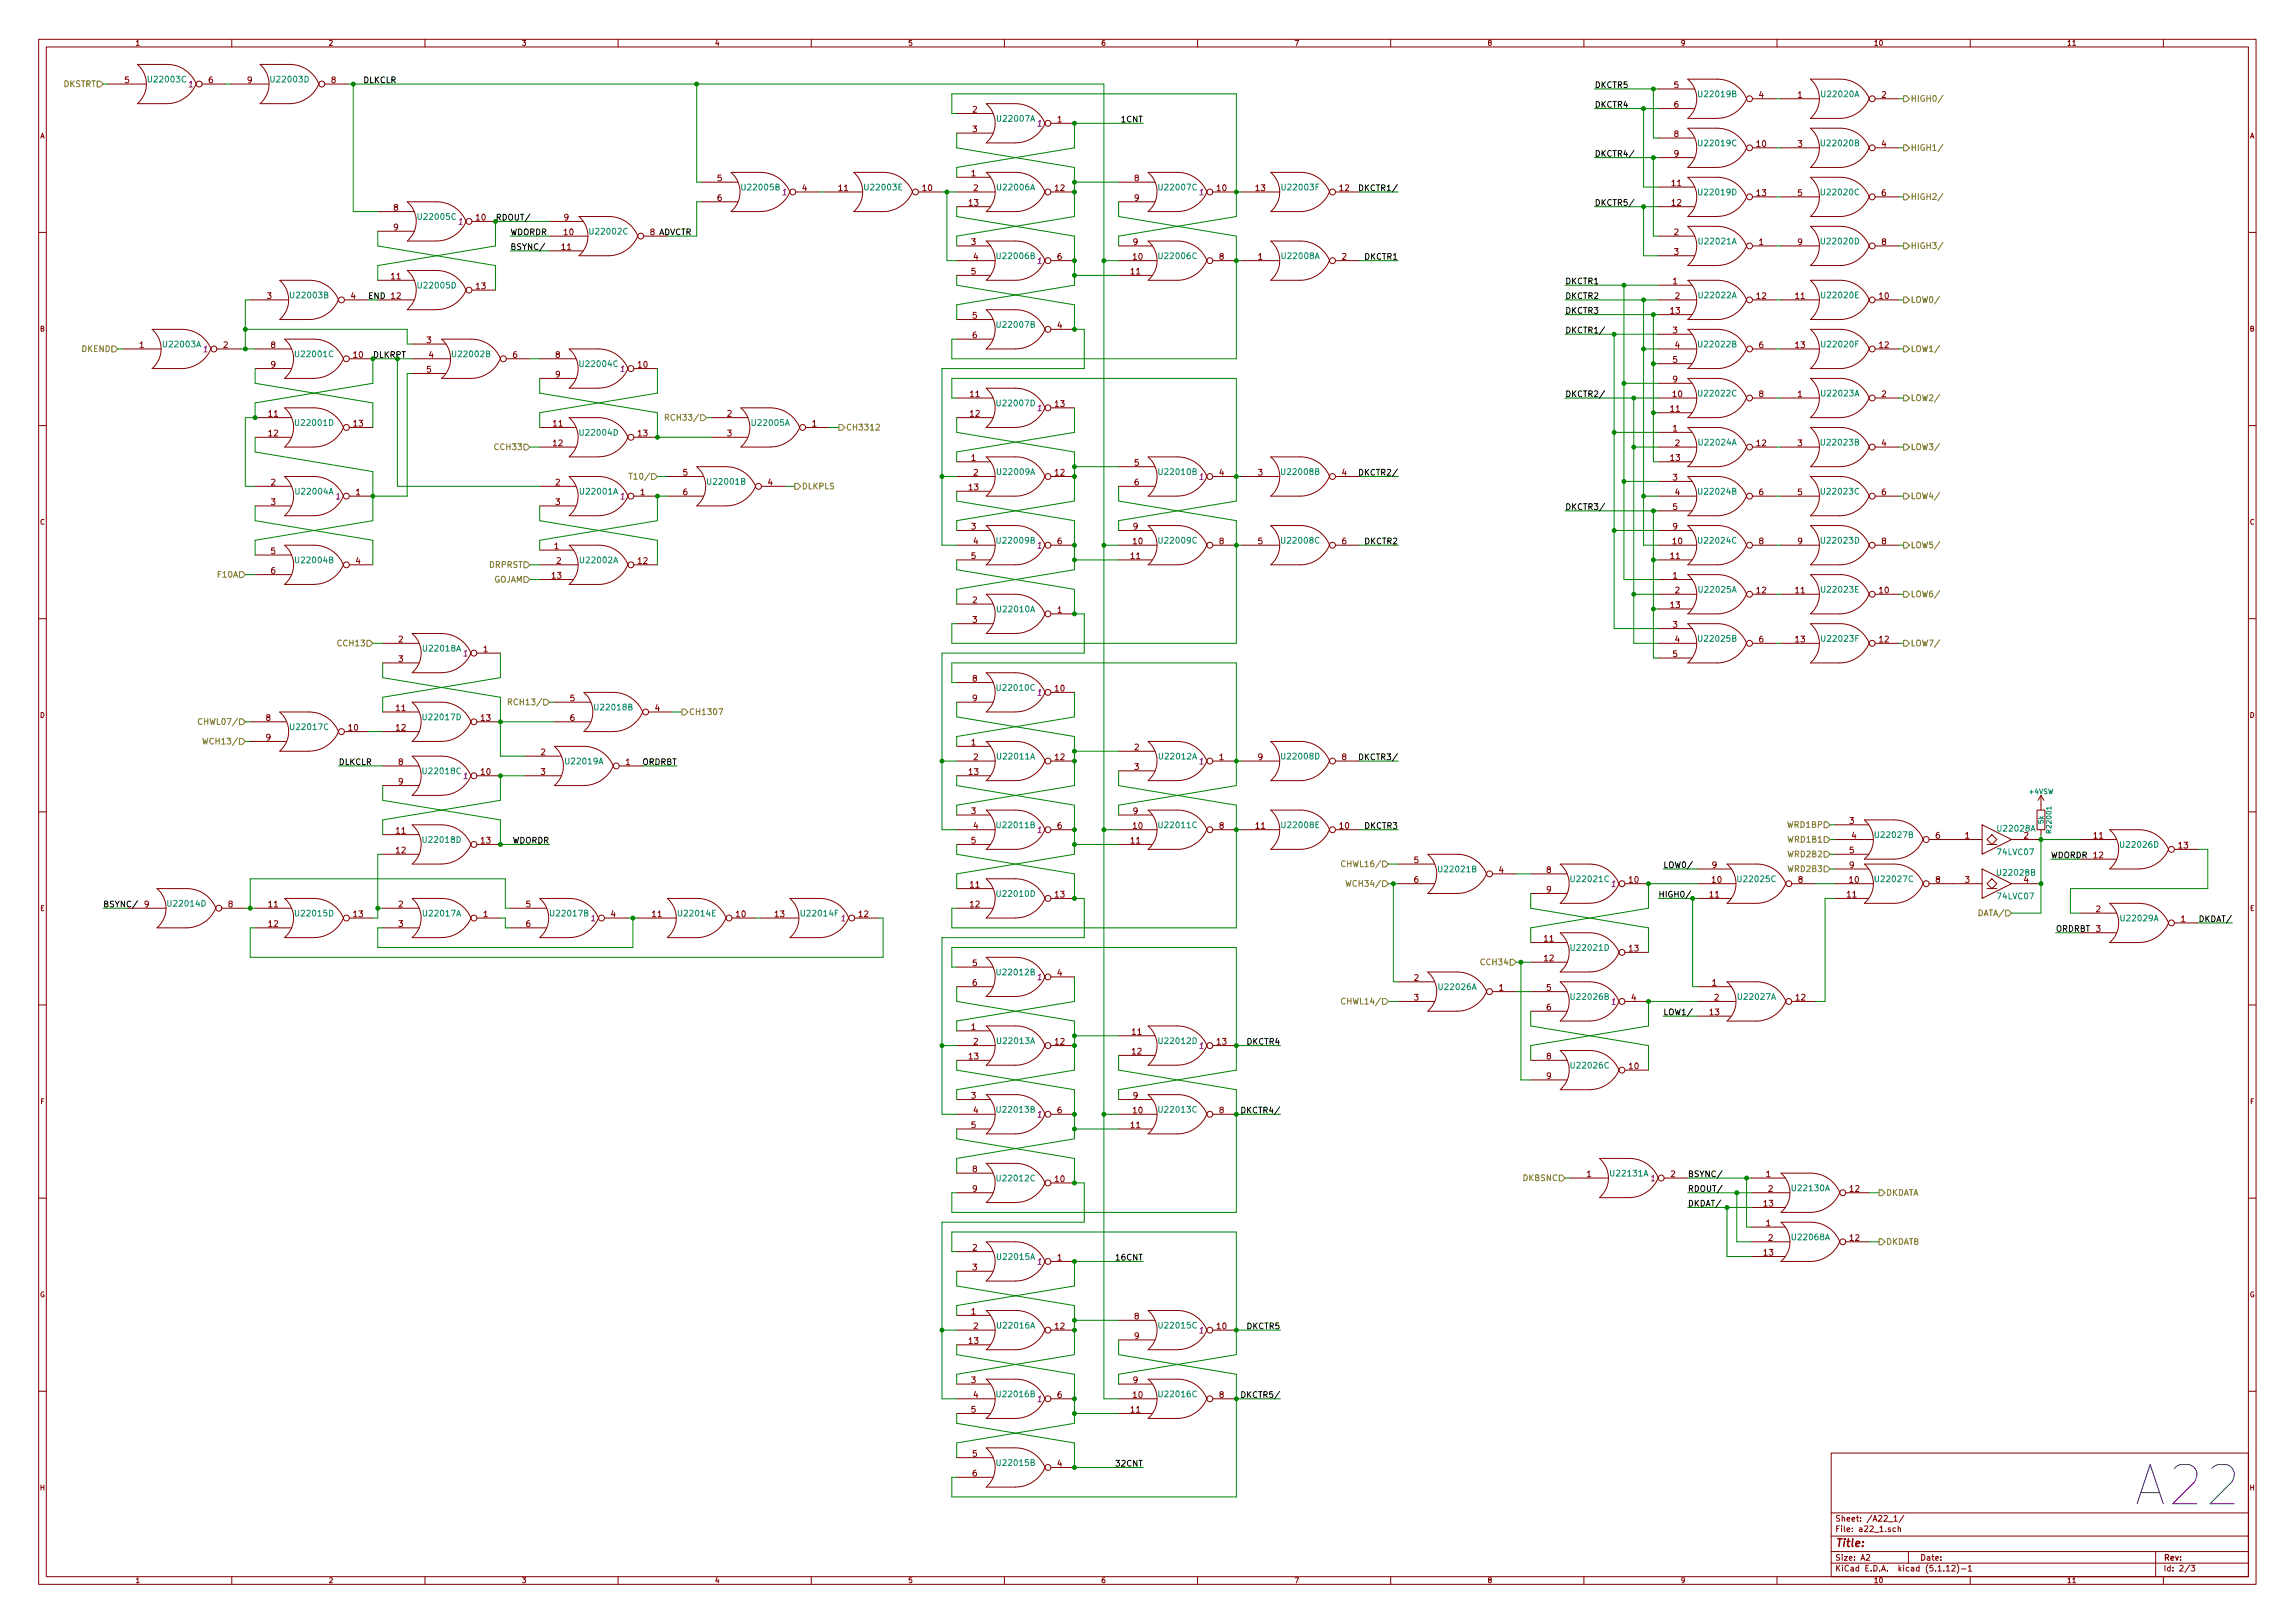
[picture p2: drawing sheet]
<svg xmlns="http://www.w3.org/2000/svg" width="594mm" height="420mm" viewBox="0 0 594 420" stroke-linecap="round" stroke-linejoin="round" font-family="sans-serif">
<defs><g id="words">
<text font-size="14.2" fill="#0000c2" x="554.4" y="389.8">A22</text>
<text font-size="2.8" fill="#840000" x="475" y="400.4">Title:</text>
<g font-size="2.1" fill="#848400">
<text x="16.3" y="22.5">DKSTRT</text>
<text x="494.5" y="26.3">HIGH0/</text>
<text x="494.5" y="39">HIGH1/</text>
<text x="494.5" y="51.7">HIGH2/</text>
<text x="494.5" y="64.4">HIGH3/</text>
<text x="494.5" y="78.4">LOW0/</text>
<text x="21.2" y="91.1">DKEND</text>
<text x="494.5" y="91.1">LOW1/</text>
<text x="494.5" y="103.8">LOW2/</text>
<text x="173.6" y="108.9">RCH33/</text>
<text x="218.9" y="111.4">CH3312</text>
<text x="128.4" y="116.5">CCH33</text>
<text x="494.5" y="116.5">LOW3/</text>
<text x="164.2" y="124.1">T10/</text>
<text x="207.5" y="126.7">DLKPLS</text>
<text x="494.5" y="129.2">LOW4/</text>
<text x="494.5" y="141.9">LOW5/</text>
<text x="56.5" y="149.5">F10A</text>
<text x="126.6" y="147">DRPRST</text>
<text x="127.6" y="150.8">GOJAM</text>
<text x="494.5" y="154.6">LOW6/</text>
<text x="87.8" y="167.3">CCH13</text>
<text x="494.5" y="167.3">LOW7/</text>
<text x="132.9" y="182.5">RCH13/</text>
<text x="178.3" y="185.1">CH1307</text>
<text x="52.4" y="187.6">CHWL07/</text>
<text x="53.7" y="192.7">WCH13/</text>
<text x="462.7" y="214.3">WRD1BP</text>
<text x="463" y="218.1">WRD1B1</text>
<text x="463" y="221.9">WRD2B2</text>
<text x="348.3" y="224.5">CHWL16/</text>
<text x="463" y="225.7">WRD2B3</text>
<text x="349.6" y="229.5">WCH34/</text>
<text x="512.4" y="237.2">DATA/</text>
<text x="383.7" y="249.9">CCH34</text>
<text x="348.3" y="260">CHWL14/</text>
<text x="394.3" y="305.7">DKBSNC</text>
<text x="488.2" y="309.5">DKDATA</text>
<text x="488.2" y="322.2">DKDATB</text>
</g>
<g font-size="2.1" fill="#840000">
<text x="32.3" y="21.5">5</text>
<text x="54" y="21.5">6</text>
<text x="64.1" y="21.5">9</text>
<text x="85.8" y="21.5">8</text>
<text x="433.4" y="22.8">5</text>
<text x="251.8" y="29.1">2</text>
<text x="433.4" y="27.9">6</text>
<text x="455.3" y="25.3">4</text>
<text x="465.4" y="25.3">1</text>
<text x="487.1" y="25.3">2</text>
<text x="251.8" y="34.2">3</text>
<text x="273.7" y="31.7">1</text>
<text x="433.4" y="35.5">8</text>
<text x="433.4" y="40.6">9</text>
<text x="454.8" y="38">10</text>
<text x="465.4" y="38">3</text>
<text x="487.1" y="38">4</text>
<text x="185.7" y="46.9">5</text>
<text x="251.4" y="45.6">1</text>
<text x="293.7" y="46.9">8</text>
<text x="185.7" y="52">6</text>
<text x="207.7" y="49.4">4</text>
<text x="217.1" y="49.4">11</text>
<text x="238.9" y="49.4">10</text>
<text x="250.9" y="53.3">13</text>
<text x="252" y="49.4">2</text>
<text x="273.2" y="49.4">12</text>
<text x="293.7" y="52">9</text>
<text x="315.1" y="49.4">10</text>
<text x="325.1" y="49.4">13</text>
<text x="346.8" y="49.4">12</text>
<text x="432.8" y="48.2">11</text>
<text x="432.8" y="53.3">12</text>
<text x="454.8" y="50.7">13</text>
<text x="465.4" y="50.7">5</text>
<text x="487.1" y="50.7">6</text>
<text x="101.9" y="54.5">8</text>
<text x="101.9" y="59.6">9</text>
<text x="123.3" y="57.1">10</text>
<text x="146" y="57.1">9</text>
<text x="145.4" y="64.7">11</text>
<text x="146" y="60.9">10</text>
<text x="251.4" y="63.4">3</text>
<text x="293.3" y="63.4">9</text>
<text x="433.4" y="60.9">2</text>
<text x="433.4" y="66">3</text>
<text x="455.3" y="63.4">1</text>
<text x="465.4" y="63.4">9</text>
<text x="487.1" y="63.4">8</text>
<text x="251.4" y="71">5</text>
<text x="252" y="67.2">4</text>
<text x="273.7" y="67.2">6</text>
<text x="292.8" y="71">11</text>
<text x="293.3" y="67.2">10</text>
<text x="315.6" y="67.2">8</text>
<text x="325.7" y="67.2">1</text>
<text x="347.4" y="67.2">2</text>
<text x="69.1" y="77.4">3</text>
<text x="90.9" y="77.4">4</text>
<text x="101.3" y="72.3">11</text>
<text x="101.3" y="77.4">12</text>
<text x="123.3" y="74.8">13</text>
<text x="433" y="73.6">1</text>
<text x="433.6" y="77.4">2</text>
<text x="454.8" y="77.4">12</text>
<text x="464.8" y="77.4">11</text>
<text x="486.5" y="77.4">10</text>
<text x="251.8" y="82.5">5</text>
<text x="432.5" y="81.2">13</text>
<text x="110.5" y="88.8">3</text>
<text x="251.8" y="87.5">6</text>
<text x="273.7" y="85">4</text>
<text x="433" y="86.3">3</text>
<text x="36.1" y="90.1">1</text>
<text x="57.8" y="90.1">2</text>
<text x="70.2" y="90.1">8</text>
<text x="70.2" y="95.2">9</text>
<text x="91.5" y="92.6">10</text>
<text x="111" y="92.6">4</text>
<text x="132.8" y="92.6">6</text>
<text x="143.8" y="92.6">8</text>
<text x="165.2" y="95.2">10</text>
<text x="433" y="93.9">5</text>
<text x="433.6" y="90.1">4</text>
<text x="455.3" y="90.1">6</text>
<text x="464.8" y="90.1">13</text>
<text x="486.5" y="90.1">12</text>
<text x="110.5" y="96.4">5</text>
<text x="143.8" y="97.7">9</text>
<text x="433" y="99">9</text>
<text x="69.6" y="107.9">11</text>
<text x="188.3" y="107.9">2</text>
<text x="251.2" y="102.8">11</text>
<text x="251.2" y="107.9">12</text>
<text x="273.2" y="105.3">13</text>
<text x="432.5" y="106.6">11</text>
<text x="433" y="102.8">10</text>
<text x="455.3" y="102.8">8</text>
<text x="465.4" y="102.8">1</text>
<text x="487.1" y="102.8">2</text>
<text x="69.6" y="112.9">12</text>
<text x="91.5" y="110.4">13</text>
<text x="143.2" y="110.4">11</text>
<text x="165.2" y="112.9">13</text>
<text x="188.3" y="112.9">3</text>
<text x="210.2" y="110.4">1</text>
<text x="433" y="111.7">1</text>
<text x="143.2" y="115.5">12</text>
<text x="251.4" y="119.3">1</text>
<text x="432.5" y="119.3">13</text>
<text x="433.6" y="115.5">2</text>
<text x="454.8" y="115.5">12</text>
<text x="465.4" y="115.5">3</text>
<text x="487.1" y="115.5">4</text>
<text x="70.2" y="125.6">2</text>
<text x="143.8" y="125.6">2</text>
<text x="176.8" y="123.1">5</text>
<text x="198.8" y="125.6">4</text>
<text x="252" y="123.1">2</text>
<text x="273.2" y="123.1">12</text>
<text x="293.7" y="120.6">5</text>
<text x="293.7" y="125.6">6</text>
<text x="315.6" y="123.1">4</text>
<text x="325.7" y="123.1">3</text>
<text x="347.4" y="123.1">4</text>
<text x="433" y="124.4">3</text>
<text x="70.2" y="130.7">3</text>
<text x="92.1" y="128.2">1</text>
<text x="143.8" y="130.7">3</text>
<text x="165.8" y="128.2">1</text>
<text x="176.8" y="128.2">6</text>
<text x="250.9" y="126.9">13</text>
<text x="433" y="132">5</text>
<text x="433.6" y="128.2">4</text>
<text x="455.3" y="128.2">6</text>
<text x="465.4" y="128.2">5</text>
<text x="487.1" y="128.2">6</text>
<text x="251.4" y="137.1">3</text>
<text x="293.3" y="137.1">9</text>
<text x="433" y="137.1">9</text>
<text x="70.2" y="143.4">5</text>
<text x="143.5" y="142.2">1</text>
<text x="252" y="140.9">4</text>
<text x="273.7" y="140.9">6</text>
<text x="293.3" y="140.9">10</text>
<text x="315.6" y="140.9">8</text>
<text x="325.7" y="140.9">5</text>
<text x="347.4" y="140.9">6</text>
<text x="433" y="140.9">10</text>
<text x="455.3" y="140.9">8</text>
<text x="465.4" y="140.9">9</text>
<text x="487.1" y="140.9">8</text>
<text x="70.2" y="148.5">6</text>
<text x="92.1" y="146">4</text>
<text x="142.9" y="149.8">13</text>
<text x="144.1" y="146">2</text>
<text x="165.2" y="146">12</text>
<text x="251.4" y="144.7">5</text>
<text x="292.8" y="144.7">11</text>
<text x="432.5" y="144.7">11</text>
<text x="433" y="149.8">1</text>
<text x="433.6" y="153.6">2</text>
<text x="454.8" y="153.6">12</text>
<text x="464.8" y="153.6">11</text>
<text x="486.5" y="153.6">10</text>
<text x="251.8" y="156.1">2</text>
<text x="251.8" y="161.2">3</text>
<text x="273.7" y="158.7">1</text>
<text x="432.5" y="157.4">13</text>
<text x="103.2" y="166.3">2</text>
<text x="433" y="162.5">3</text>
<text x="433.6" y="166.3">4</text>
<text x="455.3" y="166.3">6</text>
<text x="464.8" y="166.3">13</text>
<text x="486.5" y="166.3">12</text>
<text x="103.2" y="171.4">3</text>
<text x="125.1" y="168.8">1</text>
<text x="433" y="170.1">5</text>
<text x="251.8" y="176.4">8</text>
<text x="273.2" y="179">10</text>
<text x="102.6" y="184.1">11</text>
<text x="147.6" y="181.5">5</text>
<text x="169.6" y="184.1">4</text>
<text x="251.8" y="181.5">9</text>
<text x="68.9" y="186.6">8</text>
<text x="68.9" y="191.7">9</text>
<text x="90.3" y="189.1">10</text>
<text x="102.6" y="189.1">12</text>
<text x="124.6" y="186.6">13</text>
<text x="147.6" y="186.6">6</text>
<text x="140" y="195.5">2</text>
<text x="251.4" y="193">1</text>
<text x="252" y="196.8">2</text>
<text x="273.2" y="196.8">12</text>
<text x="293.7" y="194.2">2</text>
<text x="315.6" y="196.8">1</text>
<text x="325.7" y="196.8">9</text>
<text x="347.4" y="196.8">8</text>
<text x="103.2" y="198">8</text>
<text x="103.2" y="203.1">9</text>
<text x="124.6" y="200.6">10</text>
<text x="140" y="200.6">3</text>
<text x="162" y="198">1</text>
<text x="250.9" y="200.6">13</text>
<text x="293.7" y="199.3">3</text>
<text x="102.6" y="215.8">11</text>
<text x="251.4" y="210.7">3</text>
<text x="252" y="214.5">4</text>
<text x="273.7" y="214.5">6</text>
<text x="293.3" y="210.7">9</text>
<text x="293.3" y="214.5">10</text>
<text x="315.6" y="214.5">8</text>
<text x="325.1" y="214.5">11</text>
<text x="346.8" y="214.5">10</text>
<text x="478.8" y="213.3">3</text>
<text x="102.6" y="220.9">12</text>
<text x="124.6" y="218.4">13</text>
<text x="251.4" y="218.4">5</text>
<text x="292.8" y="218.4">11</text>
<text x="478.8" y="220.9">5</text>
<text x="479.3" y="217.1">4</text>
<text x="501.1" y="217.1">6</text>
<text x="508.7" y="217.1">1</text>
<text x="523.9" y="217.1">2</text>
<text x="542" y="217.1">11</text>
<text x="564" y="219.6">13</text>
<text x="366.1" y="223.4">5</text>
<text x="388" y="226">4</text>
<text x="400.4" y="226">8</text>
<text x="443.2" y="224.7">9</text>
<text x="478.8" y="224.7">9</text>
<text x="251.2" y="229.8">11</text>
<text x="273.2" y="232.3">13</text>
<text x="366.1" y="228.5">6</text>
<text x="400.4" y="231.1">9</text>
<text x="421.7" y="228.5">10</text>
<text x="442.6" y="232.3">11</text>
<text x="443.2" y="228.5">10</text>
<text x="465.5" y="228.5">8</text>
<text x="478.2" y="232.3">11</text>
<text x="478.8" y="228.5">10</text>
<text x="501.1" y="228.5">8</text>
<text x="508.7" y="228.5">3</text>
<text x="523.9" y="228.5">4</text>
<text x="37.4" y="234.9">9</text>
<text x="59.1" y="234.9">8</text>
<text x="69.6" y="234.9">11</text>
<text x="69.6" y="239.9">12</text>
<text x="91.5" y="237.4">13</text>
<text x="103.2" y="234.9">2</text>
<text x="103.2" y="239.9">3</text>
<text x="125.1" y="237.4">1</text>
<text x="136.2" y="234.9">5</text>
<text x="136.2" y="239.9">6</text>
<text x="158.2" y="237.4">4</text>
<text x="168.9" y="237.4">11</text>
<text x="190.6" y="237.4">10</text>
<text x="200.6" y="237.4">13</text>
<text x="222.4" y="237.4">12</text>
<text x="251.2" y="234.9">12</text>
<text x="542.6" y="236.1">2</text>
<text x="564.6" y="238.7">1</text>
<text x="399.8" y="243.8">11</text>
<text x="542.6" y="241.2">3</text>
<text x="251.8" y="250.1">5</text>
<text x="399.8" y="248.8">12</text>
<text x="421.7" y="246.3">13</text>
<text x="251.8" y="255.2">6</text>
<text x="273.7" y="252.6">4</text>
<text x="366.1" y="253.9">2</text>
<text x="388" y="256.5">1</text>
<text x="400.4" y="256.5">5</text>
<text x="443.2" y="255.2">1</text>
<text x="366.1" y="259">3</text>
<text x="400.4" y="261.5">6</text>
<text x="422.3" y="259">4</text>
<text x="442.6" y="262.8">13</text>
<text x="443.8" y="259">2</text>
<text x="464.9" y="259">12</text>
<text x="251.4" y="266.6">1</text>
<text x="293.1" y="267.9">11</text>
<text x="250.9" y="274.2">13</text>
<text x="252" y="270.4">2</text>
<text x="273.2" y="270.4">12</text>
<text x="293.1" y="273">12</text>
<text x="315.1" y="270.4">13</text>
<text x="400.4" y="274.2">8</text>
<text x="400.4" y="279.3">9</text>
<text x="421.7" y="276.8">10</text>
<text x="251.4" y="284.4">3</text>
<text x="293.3" y="284.4">9</text>
<text x="251.4" y="292">5</text>
<text x="252" y="288.2">4</text>
<text x="273.7" y="288.2">6</text>
<text x="292.8" y="292">11</text>
<text x="293.3" y="288.2">10</text>
<text x="315.6" y="288.2">8</text>
<text x="251.8" y="303.4">8</text>
<text x="273.2" y="306">10</text>
<text x="410.8" y="304.7">1</text>
<text x="432.5" y="304.7">2</text>
<text x="457.2" y="304.7">1</text>
<text x="251.8" y="308.5">9</text>
<text x="457.8" y="308.5">2</text>
<text x="478.9" y="308.5">12</text>
<text x="456.6" y="312.3">13</text>
<text x="457.2" y="317.4">1</text>
<text x="251.8" y="323.8">2</text>
<text x="457.8" y="321.2">2</text>
<text x="478.9" y="321.2">12</text>
<text x="251.8" y="328.8">3</text>
<text x="273.7" y="326.3">1</text>
<text x="456.6" y="325">13</text>
<text x="251.4" y="340.3">1</text>
<text x="293.7" y="341.5">8</text>
<text x="250.9" y="347.9">13</text>
<text x="252" y="344.1">2</text>
<text x="273.2" y="344.1">12</text>
<text x="293.7" y="346.6">9</text>
<text x="315.1" y="344.1">10</text>
<text x="251.4" y="358.1">3</text>
<text x="293.3" y="358.1">9</text>
<text x="251.4" y="365.7">5</text>
<text x="252" y="361.9">4</text>
<text x="273.7" y="361.9">6</text>
<text x="292.8" y="365.7">11</text>
<text x="293.3" y="361.9">10</text>
<text x="315.6" y="361.9">8</text>
<text x="251.8" y="377.1">5</text>
<text x="251.8" y="382.2">6</text>
<text x="273.7" y="379.6">4</text>
<text x="475" y="393.9">Sheet: /A22_1/</text>
<text x="475" y="396.6">File: a22_1.sch</text>
<text x="475" y="406.8">KiCad E.D.A. kicad (5.1.12)-1</text>
<text x="475" y="404">Size: A2</text>
<text x="497" y="404">Date:</text>
<text x="560" y="404">Rev:</text>
<text x="560" y="406.8">Id: 2/3</text>
</g>
<g font-size="2.1" fill="#008484">
<text x="38.7" y="21.3">U22003C</text>
<text x="70.5" y="21.3">U22003D</text>
<text x="440" y="25.1">U22019B</text>
<text x="471.8" y="25.1">U22020A</text>
<text x="258.4" y="31.5">U22007A</text>
<text x="440" y="37.8">U22019C</text>
<text x="471.8" y="37.8">U22020B</text>
<text x="192.4" y="49.3">U22005B</text>
<text x="224.2" y="49.3">U22003E</text>
<text x="258.4" y="49.3">U22006A</text>
<text x="300.3" y="49.3">U22007C</text>
<text x="332.2" y="49.3">U22003F</text>
<text x="440" y="50.5">U22019D</text>
<text x="471.8" y="50.5">U22020C</text>
<text x="108.6" y="56.9">U22005C</text>
<text x="153" y="60.7">U22002C</text>
<text x="440" y="63.2">U22021A</text>
<text x="471.8" y="63.2">U22020D</text>
<text x="258.4" y="67">U22006B</text>
<text x="300.3" y="67">U22006C</text>
<text x="332.1" y="67">U22008A</text>
<text x="75.5" y="77.2">U22003B</text>
<text x="108.6" y="74.7">U22005D</text>
<text x="440" y="77.2">U22022A</text>
<text x="471.8" y="77.2">U22020E</text>
<text x="42.5" y="89.9">U22003A</text>
<text x="258.4" y="84.8">U22007B</text>
<text x="440" y="89.9">U22022B</text>
<text x="471.9" y="89.9">U22020F</text>
<text x="76.8" y="92.4">U22001C</text>
<text x="117.4" y="92.4">U22002B</text>
<text x="150.5" y="95">U22004C</text>
<text x="258.4" y="105.1">U22007D</text>
<text x="440" y="102.6">U22022C</text>
<text x="471.8" y="102.6">U22023A</text>
<text x="76.8" y="110.2">U22001D</text>
<text x="150.5" y="112.8">U22004D</text>
<text x="194.9" y="110.2">U22005A</text>
<text x="440" y="115.3">U22024A</text>
<text x="471.8" y="115.3">U22023B</text>
<text x="183.5" y="125.5">U22001B</text>
<text x="258.4" y="122.9">U22009A</text>
<text x="300.3" y="122.9">U22010B</text>
<text x="332.1" y="122.9">U22008B</text>
<text x="76.8" y="128">U22004A</text>
<text x="150.5" y="128">U22001A</text>
<text x="440" y="128">U22024B</text>
<text x="471.8" y="128">U22023C</text>
<text x="258.4" y="140.7">U22009B</text>
<text x="300.3" y="140.7">U22009C</text>
<text x="332.1" y="140.7">U22008C</text>
<text x="440" y="140.7">U22024C</text>
<text x="471.8" y="140.7">U22023D</text>
<text x="76.8" y="145.8">U22004B</text>
<text x="150.5" y="145.8">U22002A</text>
<text x="440" y="153.4">U22025A</text>
<text x="471.8" y="153.4">U22023E</text>
<text x="258.4" y="158.5">U22010A</text>
<text x="440" y="166.1">U22025B</text>
<text x="471.9" y="166.1">U22023F</text>
<text x="109.8" y="168.6">U22018A</text>
<text x="258.4" y="178.8">U22010C</text>
<text x="154.3" y="183.9">U22018B</text>
<text x="75.5" y="189">U22017C</text>
<text x="109.8" y="186.4">U22017D</text>
<text x="146.7" y="197.9">U22019A</text>
<text x="258.4" y="196.6">U22011A</text>
<text x="300.3" y="196.6">U22012A</text>
<text x="332.1" y="196.6">U22008D</text>
<text x="109.8" y="200.4">U22018C</text>
<text x="258.4" y="214.4">U22011B</text>
<text x="300.3" y="214.4">U22011C</text>
<text x="332.1" y="214.4">U22008E</text>
<text x="517.4" y="215.3">U22028A</text>
<text x="109.8" y="218.2">U22018D</text>
<text x="485.7" y="216.9">U22027B</text>
<text x="517.2" y="221.4">74LVC07</text>
<text x="549.2" y="219.4">U22026D</text>
<text x="372.7" y="225.8">U22021B</text>
<text x="517.4" y="226.7">U22028B</text>
<text x="258.4" y="232.1">U22010D</text>
<text x="407" y="228.3">U22021C</text>
<text x="450.2" y="228.3">U22025C</text>
<text x="485.7" y="228.3">U22027C</text>
<text x="517.2" y="232.8">74LVC07</text>
<text x="43.8" y="234.7">U22014D</text>
<text x="76.8" y="237.2">U22015D</text>
<text x="109.8" y="237.2">U22017A</text>
<text x="142.8" y="237.2">U22017B</text>
<text x="175.9" y="237.2">U22014E</text>
<text x="207.7" y="237.2">U22014F</text>
<text x="549.2" y="238.5">U22029A</text>
<text x="407" y="246.1">U22021D</text>
<text x="258.4" y="252.5">U22012B</text>
<text x="372.7" y="256.3">U22026A</text>
<text x="407" y="258.8">U22026B</text>
<text x="450.2" y="258.8">U22027A</text>
<text x="258.4" y="270.2">U22013A</text>
<text x="300.3" y="270.2">U22012D</text>
<text x="407" y="276.6">U22026C</text>
<text x="258.4" y="288">U22013B</text>
<text x="300.3" y="288">U22013C</text>
<text x="258.4" y="305.8">U22012C</text>
<text x="417.2" y="304.5">U22131A</text>
<text x="464.2" y="308.3">U22130A</text>
<text x="464.2" y="321">U22068A</text>
<text x="258.4" y="326.1">U22015A</text>
<text x="258.4" y="343.9">U22016A</text>
<text x="300.3" y="343.9">U22015C</text>
<text x="258.4" y="361.7">U22016B</text>
<text x="300.3" y="361.7">U22016C</text>
<text x="258.4" y="379.5">U22015B</text>
</g>
<g font-size="2.1" fill="#840084">
<text x="48.9" y="22.6">1</text>
<text x="268.7" y="32.8">1</text>
<text x="202.6" y="50.5">1</text>
<text x="310.6" y="50.5">1</text>
<text x="118.8" y="58.2">1</text>
<text x="268.7" y="68.3">1</text>
<text x="52.8" y="91.2">1</text>
<text x="160.7" y="96.3">1</text>
<text x="268.7" y="106.4">1</text>
<text x="310.6" y="124.2">1</text>
<text x="87" y="129.3">1</text>
<text x="160.7" y="129.3">1</text>
<text x="268.7" y="142">1</text>
<text x="120.1" y="169.9">1</text>
<text x="268.7" y="180.1">1</text>
<text x="310.6" y="197.9">1</text>
<text x="120.1" y="201.7">1</text>
<text x="268.7" y="215.6">1</text>
<text x="417.2" y="229.6">1</text>
<text x="153.1" y="238.5">1</text>
<text x="217.9" y="238.5">1</text>
<text x="268.7" y="253.7">1</text>
<text x="417.2" y="260.1">1</text>
<text x="310.6" y="271.5">1</text>
<text x="268.7" y="289.3">1</text>
<text x="427.4" y="305.8">1</text>
<text x="268.7" y="327.4">1</text>
<text x="310.6" y="345.2">1</text>
<text x="268.7" y="363">1</text>
</g>
<g font-size="2.1">
<text x="94" y="21.5">DLKCLR</text>
<text x="412.7" y="22.8">DKCTR5</text>
<text x="412.7" y="27.9">DKCTR4</text>
<text x="290.4" y="31.7">1CNT</text>
<text x="412.7" y="40.6">DKCTR4/</text>
<text x="352.8" y="49.4">DKCTR1/</text>
<text x="412.7" y="53.3">DKCTR5/</text>
<text x="132.1" y="64.7">BSYNC/</text>
<text x="132.1" y="60.9">WDORDR</text>
<text x="168.3" y="60.9">8 ADVCTR</text>
<text x="353.3" y="67.2">DKCTR1</text>
<text x="95.2" y="77.4">END</text>
<text x="405.1" y="77.4">DKCTR2</text>
<text x="405.1" y="73.6">DKCTR1</text>
<text x="405.1" y="81.2">DKCTR3</text>
<text x="405.1" y="86.3">DKCTR1/</text>
<text x="96.5" y="92.6">DLKRPT</text>
<text x="405.1" y="102.8">DKCTR2/</text>
<text x="352.8" y="123.1">DKCTR2/</text>
<text x="405.1" y="132">DKCTR3/</text>
<text x="353.3" y="140.9">DKCTR2</text>
<text x="352.8" y="196.8">DKCTR3/</text>
<text x="87.6" y="198">DLKCLR</text>
<text x="166.2" y="198">ORDRBT</text>
<text x="353.3" y="214.5">DKCTR3</text>
<text x="132.5" y="218.4">WDORDR</text>
<text x="430.5" y="224.7">LOW0/</text>
<text x="530.9" y="222.2">WDORDR 12</text>
<text x="429.3" y="232.3">HIGH0/</text>
<text x="26.7" y="234.9">BSYNC/</text>
<text x="569.8" y="238.7">DKDAT/</text>
<text x="532.1" y="241.2">ORDRBT</text>
<text x="430.5" y="262.8">LOW1/</text>
<text x="322.9" y="270.4">DKCTR4</text>
<text x="322.3" y="288.2">DKCTR4/</text>
<text x="436.9" y="304.7">BSYNC/</text>
<text x="436.9" y="308.5">RDOUT/</text>
<text x="436.9" y="312.3">DKDAT/</text>
<text x="289.2" y="326.3">16CNT</text>
<text x="322.9" y="344.1">DKCTR5</text>
<text x="322.3" y="361.9">DKCTR5/</text>
<text x="289.2" y="379.6">32CNT</text>
</g>
<text font-size="2.1" fill="#008400" x="128.3" y="57.1">RDOUT/</text>
<g font-size="1.8" fill="#840000">
<text x="35" y="11.8">1</text>
<text x="85" y="11.8">2</text>
<text x="135" y="11.8">3</text>
<text x="185" y="11.8">4</text>
<text x="235" y="11.8">5</text>
<text x="285" y="11.8">6</text>
<text x="335" y="11.8">7</text>
<text x="385" y="11.8">8</text>
<text x="435" y="11.8">9</text>
<text x="485" y="11.8">10</text>
<text x="535" y="11.8">11</text>
<text x="10.4" y="35.8">A</text>
<text x="582.4" y="35.8">A</text>
<text x="10.4" y="85.8">B</text>
<text x="582.4" y="85.8">B</text>
<text x="10.4" y="135.8">C</text>
<text x="582.4" y="135.8">C</text>
<text x="10.4" y="185.8">D</text>
<text x="582.4" y="185.8">D</text>
<text x="10.4" y="235.8">E</text>
<text x="582.4" y="235.8">E</text>
<text x="10.5" y="285.8">F</text>
<text x="582.5" y="285.8">F</text>
<text x="10.3" y="335.8">G</text>
<text x="582.3" y="335.8">G</text>
<text x="10.4" y="385.8">H</text>
<text x="582.4" y="385.8">H</text>
<text x="35" y="409.8">1</text>
<text x="85" y="409.8">2</text>
<text x="135" y="409.8">3</text>
<text x="185" y="409.8">4</text>
<text x="235" y="409.8">5</text>
<text x="285" y="409.8">6</text>
<text x="335" y="409.8">7</text>
<text x="385" y="409.8">8</text>
<text x="435" y="409.8">9</text>
<text x="485" y="409.8">10</text>
<text x="535" y="409.8">11</text>
</g>
<g font-size="1.8" fill="#008484">
<text x="525.3" y="205.6">+4VSW</text>
<text x="529" y="213.2" transform="rotate(-90 529 213.2)">5k</text>
<text x="531" y="215.4" transform="rotate(-90 531 215.4)">R22001</text>
</g>
</g></defs>
<g fill="none" stroke="#840000" stroke-width=".26">
<path d="M10 10.2h574v400h-574zM12 12.2h570v396h-570zM35.6 16.7h7.6M35.6 16.7a6.7 6.7 0 0 1 0 10.1M43.2 16.7a8 8 0 0 1 7.6 5 8.3 8.3 0 0 1-7.6 5.1h-7.6M60 10.2v2M67.3 16.7h7.7a8 8 0 0 1 7.5 5.1M67.3 16.7a6.7 6.7 0 0 1 0 10.1M110 10.2v2M160 10.2v2M210 10.2v2M260 10.2v2"/>
<path d="M310 10.2v2M360 10.2v2M410 10.2v2M460 10.2v2M510 10.2v2M536.5 11.8h.8M560 10.2v2M27.9 21.8h9.9M52.3 21.8h6.1M59.7 21.8h9.9M82.5 21.7a8.3 8.3 0 0 1-7.6 5.1h-7.6M84.1 21.8h6.1"/>
<path d="M247.6 29.4h9.4M247.6 34.5h9.4M255.3 37h7.6M255.3 37a6.7 6.7 0 0 0 0-10.1l7.6-.1a8.3 8.3 0 0 1 7.6 5.1 8.4 8.4 0 0 1-7.6 5.1M272 31.9h6.1M429.3 23h9.4M429.3 28.1h9.4M429.3 35.7h9.4M436.9 30.6h7.6M436.9 30.6a6.7 6.7 0 0 0 0-10.1h7.6a8.3 8.3 0 0 1 7.6 5.1 8.4 8.4 0 0 1-7.6 5M453.6 25.6h6.1M453.6 38.3h6.1"/>
<path d="M461 25.6h9.9M461 38.3h9.9M476.2 20.5h-7.5a6.7 6.7 0 0 1 0 10.1M476.2 33.2h-7.5a6.7 6.7 0 0 1 0 10.1M476.3 20.5a8 8 0 0 1 7.5 5 8.3 8.3 0 0 1-7.6 5.1h-7.6M476.3 33.2a8 8 0 0 1 7.5 5 8.3 8.3 0 0 1-7.6 5.1h-7.6M485.4 25.6h6.1M485.4 38.3h6.1M97.8 54.8h9.4M97.8 59.9h9.4M105.4 52.2h7.6a8.3 8.3 0 0 1 7.6 5.1 8.4 8.4 0 0 1-7.6 5.1h-7.6a6.7 6.7 0 0 0 0-10.1M122.2 57.3h6.1"/>
<path d="M142.2 57.3h8.8M157.5 56l-7.6 .1a6.7 6.7 0 0 1 0 10.1h7.6a8.3 8.3 0 0 0 7.6-5.1M157.5 56a8 8 0 0 1 7.6 5.1M181.6 52.2h9.4M181.6 47.2h9.4M189.2 44.6h7.6a8.3 8.3 0 0 1 7.7 5.1 8.4 8.4 0 0 1-7.7 5.1h-7.5a6.7 6.7 0 0 0 0-10.2M206 49.7h6.1M213.4 49.7h9.9M221 44.6h7.6M228.6 44.6a8 8 0 0 1 7.6 5.1 8.3 8.3 0 0 1-7.6 5.1h-7.6a6.7 6.7 0 0 0 0-10.2M237.7 49.7h6.1M247.6 49.7h10"/>
<path d="M247.6 45.9h8.8M247.6 53.5h8.8M255.3 44.6h7.6M262.9 44.6a8 8 0 0 1 7.6 5.1 8.3 8.3 0 0 1-7.6 5.1h-7.6a6.7 6.7 0 0 0 0-10.2M272 49.7h6.1M289.6 52.2h9.4M289.6 47.2h9.4M297.2 44.6h7.6a8.3 8.3 0 0 1 7.6 5.1 8.4 8.4 0 0 1-7.6 5.1h-7.6M297.2 44.6a6.7 6.7 0 0 1 0 10.2M313.9 49.7h6.1M321.3 49.7h9.9M328.9 44.6h7.7a8 8 0 0 1 7.5 5.1 8.3 8.3 0 0 1-7.6 5.1h-7.5a6.7 6.7 0 0 0 0-10.2"/>
<path d="M345.7 49.7h6.1M429.3 53.5h9.4M429.3 48.4h9.4M429.3 40.8h9.4M436.9 58.6h7.6a8.3 8.3 0 0 1 7.6 5.1 8.4 8.4 0 0 1-7.6 5h-7.6a6.7 6.7 0 0 0 0-10.1M436.9 43.3h7.6M436.9 45.9h7.6a8.3 8.3 0 0 1 7.6 5.1 8.4 8.4 0 0 1-7.6 5h-7.6a6.7 6.7 0 0 0 0-10.1zM436.9 43.3a6.7 6.7 0 0 0 0-10.1h7.6a8.3 8.3 0 0 1 7.6 5.1 8.4 8.4 0 0 1-7.6 5M453.6 51h6.1M461 51h9.9M468.6 58.6h7.6M468.7 58.6a6.7 6.7 0 0 1 0 10.1h7.5a8.3 8.3 0 0 0 7.6-5.1"/>
<path d="M476.2 45.9h-7.5a6.7 6.7 0 0 1 0 10.1h7.5a8.3 8.3 0 0 0 7.6-5.1M476.3 45.9a8 8 0 0 1 7.6 5.1M476.3 58.6a8 8 0 0 1 7.6 5.1M485.4 51h6.1M10 60.2h2M64.8 77.6h9.9M72.4 72.6h7.6M72.4 72.6a6.7 6.7 0 0 1 0 10.1h7.6a8.3 8.3 0 0 0 7.6-5.1M80 72.6a8 8 0 0 1 7.6 5M89.2 77.6h6M97.8 72.6h9.4M97.8 77.6h9.4"/>
<path d="M105.4 70h7.6a8.3 8.3 0 0 1 7.6 5.1 8.4 8.4 0 0 1-7.6 5.1h-7.6a6.7 6.7 0 0 0 0-10.2zM122.2 75.1h6.1M142.2 61.1h9.9M142.2 64.9h8.8M166.6 61.1h6.1M247.6 67.5h10M247.6 63.7h8.8M247.6 71.3h8.8M255.3 62.4h7.6M255.3 62.4a6.7 6.7 0 0 1 0 10.1l7.6 .1a8.3 8.3 0 0 0 7.6-5.1M262.9 62.4a8 8 0 0 1 7.6 5.1M272 67.5h6.1"/>
<path d="M289.6 67.5h9.9M289.6 63.7h8.7M289.6 71.3h8.7M297.2 62.4h7.6a8 8 0 0 1 7.6 5.1M297.2 62.4a6.7 6.7 0 0 1 0 10.1M312.4 67.5a8.3 8.3 0 0 1-7.6 5.1h-7.6M313.9 67.5h6.1M321.3 67.5h9.9M328.9 62.4h7.7a8 8 0 0 1 7.6 5.1M329 62.4a6.7 6.7 0 0 1 0 10.1l7.5 .1a8.3 8.3 0 0 0 7.6-5.1M345.7 67.5h6.1M429.3 77.6h9.9"/>
<path d="M429.3 66.2h9.4M429.3 61.1h9.4M429.3 73.8h8.7M436.9 72.6h7.6a8 8 0 0 1 7.6 5M436.9 72.6a6.7 6.7 0 0 1 0 10.1h7.6a8.3 8.3 0 0 0 7.6-5.1M453.6 77.6h6.1M453.6 63.7h6.1M461 77.6h9.9M461 63.7h9.9M468.6 72.6h7.6M468.7 72.6a6.7 6.7 0 0 1 0 10.1h7.5a8.3 8.3 0 0 0 7.6-5.1M476.3 72.6a8 8 0 0 1 7.6 5"/>
<path d="M485.4 77.6h6.1M485.4 63.7h6.1M582 60.2h2M31.7 90.3h10M39.4 85.3h7.6M39.4 85.3a6.7 6.7 0 0 1 0 10.1M47 85.3a8 8 0 0 1 7.6 5M54.6 90.3a8.3 8.3 0 0 1-7.6 5.1h-7.6M56.1 90.3h6.1M66 95.4h9.4M66 90.3h9.4M73.7 87.8h7.6a8.3 8.3 0 0 1 7.6 5.1 8.4 8.4 0 0 1-7.6 5"/>
<path d="M73.7 98h7.6M73.7 87.8a6.7 6.7 0 0 1 0 10.1M90.4 92.9h6.1M106.7 92.9h9.9M106.7 89.1h8.7M106.7 96.7h8.7M114.3 87.8h7.6a8 8 0 0 1 7.6 5.1M114.3 87.8a6.7 6.7 0 0 1 0 10.1M129.5 92.9a8.3 8.3 0 0 1-7.6 5.1h-7.6M131.1 92.9h6.1M139.7 92.9h9.4M139.7 98h9.4"/>
<path d="M147.3 90.3h7.6a8.3 8.3 0 0 1 7.7 5.1 8.4 8.4 0 0 1-7.7 5.1h-7.6M147.3 90.4a6.7 6.7 0 0 1 0 10.1M164.1 95.4h6.1M247.6 82.7h9.4M247.6 87.8h9.4M255.3 80.2h7.6a8.3 8.3 0 0 1 7.6 5.1 8.4 8.4 0 0 1-7.6 5h-7.6a6.7 6.7 0 0 0 0-10.1zM272 85.3h6.1M429.3 90.3h9.9M429.3 86.5h8.7M429.3 94.1h8.7M429.3 99.2h8.7M429.3 81.4h8.7"/>
<path d="M436.9 85.3h7.6a8 8 0 0 1 7.6 5 8.3 8.3 0 0 1-7.6 5.1h-7.6a6.7 6.7 0 0 0 0-10.1M453.6 90.3h6.1M461 90.3h9.9M468.6 85.3h7.6M476.2 98h-7.5a6.7 6.7 0 0 1 0 10.1M476.3 85.3a8 8 0 0 1 7.5 5 8.3 8.3 0 0 1-7.6 5.1h-7.5a6.7 6.7 0 0 0 0-10.1M476.3 98a8 8 0 0 1 7.5 5 8.3 8.3 0 0 1-7.6 5.1h-7.6M485.4 90.3h6.1M10 110.2h2M66 108.1h9.4M66 113.2h9.4M73.7 105.6h7.6a8.3 8.3 0 0 1 7.6 5.1 8.4 8.4 0 0 1-7.6 5h-7.6"/>
<path d="M73.7 105.6a6.7 6.7 0 0 1 0 10.1M90.4 110.7h6.1M139.7 115.7h9.4M139.7 110.7h9.4M147.3 108.1h7.6a8.3 8.3 0 0 1 7.7 5.1 8.4 8.4 0 0 1-7.7 5.1M147.3 118.3h7.6M147.3 108.1a6.7 6.7 0 0 1 0 10.2M164.1 113.2h6.1M184.1 108.1h9.4M184.1 113.2h9.4M191.8 105.6h7.6a8.3 8.3 0 0 1 7.6 5.1 8.4 8.4 0 0 1-7.6 5h-7.6M191.8 105.6a6.7 6.7 0 0 1 0 10.1"/>
<path d="M208.5 110.7h6.1M247.6 108.1h9.4M247.6 103h9.4M247.6 119.5h8.8M255.3 100.5h7.6a8.3 8.3 0 0 1 7.6 5.1 8.4 8.4 0 0 1-7.6 5h-7.6a6.7 6.7 0 0 0 0-10.1zM262.9 118.3h-7.6a6.7 6.7 0 0 1 0 10.1M262.9 118.3a8 8 0 0 1 7.6 5 8.3 8.3 0 0 1-7.6 5.1h-7.6M272 105.6h6.1M297.2 118.3h7.6a8.3 8.3 0 0 1 7.6 5.1 8.4 8.4 0 0 1-7.6 5M297.2 118.3a6.7 6.7 0 0 1 0 10.1M429.3 115.7h9.9M429.3 103h9.9"/>
<path d="M429.3 111.9h8.7M429.3 119.5h8.7M429.3 106.8h8.7M436.9 110.7h7.6a8 8 0 0 1 7.6 5 8.4 8.4 0 0 1-7.6 5.1h-7.6a6.7 6.7 0 0 0 0-10.1zM436.9 108.1a6.7 6.7 0 0 0 0-10.1h7.6a8 8 0 0 1 7.6 5 8.4 8.4 0 0 1-7.6 5.1h-7.6M453.6 115.7h6.1M453.6 103h6.1M461 115.7h9.9M461 103h9.9M476.2 110.7h-7.5a6.7 6.7 0 0 1 0 10.1h7.5a8.3 8.3 0 0 0 7.6-5.1 8 8 0 0 0-7.5-5M485.4 115.7h6.1M485.4 103h6.1"/>
<path d="M582 110.2h2M66 125.9h9.4M66 131h9.4M73.7 123.4h7.6a8.3 8.3 0 0 1 7.6 5 8.4 8.4 0 0 1-7.6 5.1h-7.6M73.7 123.4a6.7 6.7 0 0 1 0 10.1M90.4 128.4h6.1M139.7 125.9h9.4M139.7 131h9.4M147.3 123.4h7.6a8.3 8.3 0 0 1 7.7 5 8.4 8.4 0 0 1-7.7 5.1h-7.6M147.3 123.4a6.7 6.7 0 0 1 0 10.1M164.1 128.4h6.1M172.7 123.4h9.4"/>
<path d="M172.7 128.4h9.4M180.4 120.8h7.6a8.3 8.3 0 0 1 7.6 5.1 8.4 8.4 0 0 1-7.6 5.1h-7.6a6.7 6.7 0 0 0 0-10.2zM197.1 125.9h6.1M247.6 123.4h10M247.6 137.3h8.8M247.6 127.2h8.8M255.3 136.1h7.6M262.9 136.1a8 8 0 0 1 7.6 5 8.3 8.3 0 0 1-7.6 5.1h-7.6a6.7 6.7 0 0 0 0-10.1M272 123.4h6.1M289.6 120.8h9.4M289.6 137.3h8.7M289.6 125.9h9.4"/>
<path d="M297.2 136.1h7.6a8 8 0 0 1 7.6 5M297.2 128.4h7.6M297.2 136.1a6.7 6.7 0 0 1 0 10.1M313.9 123.4h6.1M321.3 123.4h9.9M328.9 136.1h7.7a8 8 0 0 1 7.5 5 8.3 8.3 0 0 1-7.6 5.1h-7.5a6.7 6.7 0 0 0 0-10.1M329 128.4a6.7 6.7 0 0 0 0-10.1h7.5a8 8 0 0 1 7.7 5.1 8.4 8.4 0 0 1-7.7 5h-7.6M345.7 123.4h6.1M429.3 124.6h8.7M429.3 128.4h9.9M429.3 132.2h8.7M429.3 137.3h8.7"/>
<path d="M436.9 123.4h7.6a8 8 0 0 1 7.6 5M436.9 136.1h7.6a8 8 0 0 1 7.6 5 8.3 8.3 0 0 1-7.6 5.1h-7.6a6.7 6.7 0 0 0 0-10.1M436.9 123.4a6.7 6.7 0 0 1 0 10.1h7.6a8.3 8.3 0 0 0 7.6-5.1M453.6 128.4h6.1M461 128.4h9.9M468.6 123.4h7.6M468.6 136.1h7.6M468.7 123.4a6.7 6.7 0 0 1 0 10.1h7.5a8.3 8.3 0 0 0 7.6-5.1M476.3 123.4a8 8 0 0 1 7.6 5M476.3 136.1a8 8 0 0 1 7.5 5 8.3 8.3 0 0 1-7.6 5.1h-7.5a6.7 6.7 0 0 0 0-10.1M485.4 128.4h6.1M66 148.8h9.4"/>
<path d="M66 143.7h9.4M73.7 141.1h7.6a8.3 8.3 0 0 1 7.6 5.1 8.4 8.4 0 0 1-7.6 5.1h-7.6M73.7 141.2a6.7 6.7 0 0 1 0 10.1M90.4 146.2h6.1M139.7 146.2h9.9M139.7 150h8.8M139.7 142.4h8.8M147.3 141.1h7.6M147.3 141.2a6.7 6.7 0 0 1 0 10.1M155 141.1a8 8 0 0 1 7.5 5.1 8.3 8.3 0 0 1-7.6 5.1h-7.6M164.1 146.2h6.1M247.6 141.1h10"/>
<path d="M247.6 144.9h8.8M247.6 156.4h9.4M255.3 153.8h7.6a8.3 8.3 0 0 1 7.6 5.1 8.4 8.4 0 0 1-7.6 5.1h-7.6a6.7 6.7 0 0 0 0-10.1M272 141.1h6.1M272 158.9h6.1M289.6 141.1h9.9M289.6 144.9h8.7M312.4 141.1a8.3 8.3 0 0 1-7.6 5.1h-7.6M313.9 141.1h6.1M321.3 141.1h9.9M345.7 141.1h6.1M429.3 141.1h9.9"/>
<path d="M429.3 144.9h8.7M429.3 150h8.7M429.3 153.8h9.9M429.3 157.6h8.7M436.9 158.9a6.7 6.7 0 0 0 0-10.1h7.6a8 8 0 0 1 7.6 5 8.4 8.4 0 0 1-7.6 5.1h-7.6M453.6 141.1h6.1M453.6 153.8h6.1M461 141.1h9.9M461 153.8h9.9M476.2 148.8h-7.5a6.7 6.7 0 0 1 0 10.1M476.3 148.8a8 8 0 0 1 7.5 5 8.3 8.3 0 0 1-7.6 5.1h-7.6M485.4 141.1h6.1"/>
<path d="M485.4 153.8h6.1M10 160.2h2M99.1 166.5h9.4M99.1 171.6h9.4M106.7 164h7.6a8.3 8.3 0 0 1 7.6 5.1 8.4 8.4 0 0 1-7.6 5l-7.6 .1M106.7 164a6.7 6.7 0 0 1 0 10.1M123.4 169.1h6.1M151.1 179.2h7.6a8.3 8.3 0 0 1 7.7 5.1 8.4 8.4 0 0 1-7.7 5.1M151.2 179.3a6.7 6.7 0 0 1 0 10.1M247.6 176.7h9.4M247.6 161.5h9.4M255.3 174.2h7.6a8.3 8.3 0 0 1 7.6 5 8.4 8.4 0 0 1-7.6 5.1h-7.6a6.7 6.7 0 0 0 0-10.1"/>
<path d="M272 179.2h6.1M429.3 166.5h9.9M429.3 162.7h8.7M429.3 170.3h8.7M436.9 161.5h7.6a8 8 0 0 1 7.6 5 8.4 8.4 0 0 1-7.6 5.1h-7.6a6.7 6.7 0 0 0 0-10.1zM453.6 166.5h6.1M461 166.5h9.9M476.2 161.5h-7.5a6.7 6.7 0 0 1 0 10.1h7.5a8.3 8.3 0 0 0 7.6-5.1 8 8 0 0 0-7.5-5M485.4 166.5h6.1M582 160.2h2M64.8 186.9h9.4M64.8 191.9h9.4"/>
<path d="M72.4 184.3h7.6a8.3 8.3 0 0 1 7.6 5.1 8.4 8.4 0 0 1-7.6 5.1h-7.6a6.7 6.7 0 0 0 0-10.2M89.2 189.4h6M99.1 189.4h9.4M99.1 184.3h9.4M99.1 198.3h9.4M106.7 181.8h7.6a8.3 8.3 0 0 1 7.6 5.1 8.4 8.4 0 0 1-7.6 5h-7.6M106.7 195.7h7.6a8.3 8.3 0 0 1 7.6 5.1 8.4 8.4 0 0 1-7.6 5.1M106.7 181.8a6.7 6.7 0 0 1 0 10.1M106.7 195.8a6.7 6.7 0 0 1 0 10.1M123.4 186.9h6.1M135.9 195.7h9.4M143.5 181.8h9.4"/>
<path d="M143.5 186.9h9.4M151.1 189.4h7.6M160.3 198.3h6.1M167.9 184.3h6.1M247.6 181.8h9.4M247.6 197h10M247.6 193.2h8.8M262.9 191.9l-7.6 .1a6.7 6.7 0 0 1 0 10.1h7.6a8.3 8.3 0 0 0 7.6-5.1 8 8 0 0 0-7.6-5.1M272 197h6.1M289.6 194.5h9.4M289.6 199.6h9.4M297.2 191.9h7.6a8.3 8.3 0 0 1 7.6 5.1 8.4 8.4 0 0 1-7.6 5.1h-7.6"/>
<path d="M297.2 192a6.7 6.7 0 0 1 0 10.1M313.9 197h6.1M321.3 197h9.9M329 192l7.5-.1a8 8 0 0 1 7.7 5.1 8.4 8.4 0 0 1-7.7 5.1h-7.5a6.7 6.7 0 0 0 0-10.1zM345.7 197h6.1M10 210.2h2M99.1 216.1h9.4M99.1 203.4h9.4M106.7 213.5h7.6a8.3 8.3 0 0 1 7.6 5.1 8.4 8.4 0 0 1-7.6 5.1M106.7 205.9h7.6M106.7 213.6a6.7 6.7 0 0 1 0 10.1M123.4 218.6h6.1"/>
<path d="M123.4 200.8h6.1M135.9 200.8h9.4M143.5 203.4h7.6M143.5 203.3a6.7 6.7 0 0 0 0-10.1h7.6a8.3 8.3 0 0 1 7.6 5.1 8.4 8.4 0 0 1-7.6 5M247.6 211h8.8M247.6 214.8h10M247.6 218.6h8.8M247.6 200.8h8.8M262.9 209.7h-7.6a6.7 6.7 0 0 1 0 10.2M262.9 209.7a8 8 0 0 1 7.6 5.1 8.3 8.3 0 0 1-7.6 5.1h-7.6M272 214.8h6.1M289.6 211h8.7"/>
<path d="M289.6 214.8h9.9M289.6 218.6h8.7M297.2 209.7h7.6a8 8 0 0 1 7.6 5.1M297.2 209.7a6.7 6.7 0 0 1 0 10.2M312.4 214.8a8.3 8.3 0 0 1-7.6 5.1h-7.6M313.9 214.8h6.1M321.3 214.8h9.9M329 219.9a6.7 6.7 0 0 0 0-10.2h7.5a8 8 0 0 1 7.7 5.1 8.4 8.4 0 0 1-7.7 5.1h-7.6M345.7 214.8h6.1M475 213.5h8.7M475 217.3h9.9M482.6 212.3h7.6"/>
<path d="M482.6 212.3a6.7 6.7 0 0 1 0 10.1M490.2 212.3a8 8 0 0 1 7.6 5M497.8 217.3a8.3 8.3 0 0 1-7.6 5.1h-7.6M499.4 217.3h13.7M513.1 213.5l7.6 3.8-7.6 3.8zM514.3 217.3l1.3-1.2 1.3 1.2-1.3 1.3zM514.3 218.6h2.6M520.7 217.3h7.6M527.3 209.7h2v5.1h-2zM528.3 205.9l-.7 1.3M528.3 205.9v3.8M528.3 214.8v1.3"/>
<path d="M528.3 205.9l.8 1.3M538.5 217.3h9.4M546.1 214.8h7.6a8.3 8.3 0 0 1 7.6 5.1 8.4 8.4 0 0 1-7.6 5.1l-7.6-.1a6.7 6.7 0 0 0 0-10.1M562.9 219.9h6.1M582 210.2h2M33 235.1h9.9M57.4 235.1h6.1M66 235.1h9.4M73.7 232.6h7.6a8.3 8.3 0 0 1 7.6 5.1 8.4 8.4 0 0 1-7.6 5h-7.6M73.7 232.6a6.7 6.7 0 0 1 0 10.1M90.4 237.7h6.1M99.1 235.1h9.4"/>
<path d="M99.1 221.1h9.4M106.7 232.6h7.6a8.3 8.3 0 0 1 7.6 5.1 8.4 8.4 0 0 1-7.6 5h-7.6M106.7 223.7h7.6M106.7 232.6a6.7 6.7 0 0 1 0 10.1M123.4 237.7h6.1M132.1 235.1h9.4M139.7 232.6h7.6a8.3 8.3 0 0 1 7.6 5.1 8.4 8.4 0 0 1-7.6 5h-7.6a6.7 6.7 0 0 0 0-10.1zM156.5 237.7h6.1M165.1 237.7h9.9M172.7 232.6h7.6a8 8 0 0 1 7.7 5.1 8.4 8.4 0 0 1-7.7 5h-7.6a6.7 6.7 0 0 0 0-10.1zM189.5 237.7h6.1M196.8 237.7h10"/>
<path d="M212.1 232.6h-7.6a6.7 6.7 0 0 1 0 10.1h7.6a8.3 8.3 0 0 0 7.6-5.1 8 8 0 0 0-7.6-5M221.2 237.7h6.1M247.6 235.1h9.4M247.6 230h9.4M255.3 227.5h7.6a8.3 8.3 0 0 1 7.6 5.1 8.4 8.4 0 0 1-7.6 5.1l-7.6-.1a6.7 6.7 0 0 0 0-10.1M272 232.6h6.1M361.9 223.7h9.4M361.9 228.8h9.4M369.6 221.1h7.6a8.3 8.3 0 0 1 7.6 5.1 8.4 8.4 0 0 1-7.6 5.1h-7.6a6.7 6.7 0 0 0 0-10.1M386.3 226.2h6.1M396.2 231.3h9.4M396.2 226.2h9.4"/>
<path d="M403.9 233.8h7.6M403.9 233.8a6.7 6.7 0 0 0 0-10.1h7.6a8.3 8.3 0 0 1 7.6 5.1 8.4 8.4 0 0 1-7.6 5M420.6 228.8h6.1M439.4 232.6h8.8M439.4 228.8h9.9M439.4 225h8.8M447.1 233.8a6.7 6.7 0 0 0 0-10.1h7.6a8 8 0 0 1 7.6 5.1 8.4 8.4 0 0 1-7.6 5h-7.7M463.8 228.8h6.1M475 232.6h8.7M475 221.1h8.7M475 228.8h9.9M475 225h8.7"/>
<path d="M482.6 223.7h7.6M482.6 223.7a6.7 6.7 0 0 1 0 10.1M490.2 223.7a8 8 0 0 1 7.6 5.1M497.8 228.7a8.3 8.3 0 0 1-7.6 5.1h-7.6M499.4 228.8h13.7M513.1 225l7.6 3.8-7.6 3.8zM514.3 228.8l1.3-1.3 1.3 1.3-1.3 1.2zM514.3 230h2.6M520.7 228.8h7.6M538.5 222.4h9.4M538.5 236.4h9.4M562.9 238.9h6.1"/>
<path d="M40.7 240.2a6.7 6.7 0 0 0 0-10.1l7.6-.1a8 8 0 0 1 7.6 5.1 8.4 8.4 0 0 1-7.6 5.1h-7.7M66 240.2h9.4M99.1 240.2h9.4M132.1 240.2h9.4M247.6 250.4h9.4M247.6 255.4h9.4M255.3 247.8h7.6a8.3 8.3 0 0 1 7.6 5.1 8.4 8.4 0 0 1-7.6 5.1h-7.6a6.7 6.7 0 0 0 0-10.2M272 252.9h6.1M361.9 254.2h9.4M361.9 259.2h9.4M369.6 251.6h7.6a8.3 8.3 0 0 1 7.6 5.1 8.4 8.4 0 0 1-7.6 5.1h-7.6a6.7 6.7 0 0 0 0-10.1M386.3 256.7h6.1"/>
<path d="M396.2 244h9.4M396.2 249.1h9.4M396.2 256.7h9.4M403.9 241.5h7.6a8.3 8.3 0 0 1 7.6 5 8.4 8.4 0 0 1-7.6 5.1h-7.6a6.7 6.7 0 0 0 0-10.1M420.6 246.5h6.1M420.6 259.2h6.1M439.4 255.4h8.8M439.4 259.2h9.9M463.8 259.2h6.1M538.5 241.5h9.4M546.1 244h7.6M546.1 244a6.7 6.7 0 0 0 0-10.1l7.6-.1a8.3 8.3 0 0 1 7.6 5.1 8.4 8.4 0 0 1-7.6 5.1"/>
<path d="M10 260.2h2M247.6 266.9h8.8M247.6 270.7h10M247.6 274.5h8.8M255.3 265.6h7.6M255.3 265.6a6.7 6.7 0 0 1 0 10.1l7.6 .1a8.3 8.3 0 0 0 7.6-5.1M262.9 265.6a8 8 0 0 1 7.6 5.1M272 270.7h6.1M289.6 268.1h9.4M289.6 273.2h9.4M297.2 265.6h7.6a8.3 8.3 0 0 1 7.6 5.1 8.4 8.4 0 0 1-7.6 5l-7.6 .1M297.2 265.6a6.7 6.7 0 0 1 0 10.1"/>
<path d="M313.9 270.7h6.1M396.2 274.5h9.4M396.2 261.8h9.4M396.2 279.6h9.4M403.9 271.9h7.6a8.3 8.3 0 0 1 7.6 5.1 8.4 8.4 0 0 1-7.6 5.1h-7.6a6.7 6.7 0 0 0 0-10.1M403.9 264.3h7.6M403.9 264.3a6.7 6.7 0 0 0 0-10.1h7.6a8.3 8.3 0 0 1 7.6 5 8.4 8.4 0 0 1-7.6 5.1M420.6 277h6.1M439.4 263.1h8.8M447.1 264.3a6.7 6.7 0 0 0 0-10.1h7.6a8 8 0 0 1 7.6 5 8.4 8.4 0 0 1-7.6 5.1h-7.7M582 260.2h2M247.6 284.6h8.8"/>
<path d="M247.6 288.5h10M247.6 292.3h8.8M262.9 283.4h-7.6a6.7 6.7 0 0 1 0 10.1h7.6a8.3 8.3 0 0 0 7.6-5.1 8 8 0 0 0-7.6-5M272 288.5h6.1M289.6 284.6h8.7M289.6 288.5h9.9M289.6 292.3h8.7M297.2 283.4h7.6a8 8 0 0 1 7.6 5.1M297.2 283.4a6.7 6.7 0 0 1 0 10.1M312.4 288.4a8.3 8.3 0 0 1-7.6 5.1h-7.6M313.9 288.5h6.1M421.6 299.9h-7.6a6.7 6.7 0 0 1 0 10.1h7.6a8.3 8.3 0 0 0 7.6-5.1"/>
<path d="M421.7 299.9a8 8 0 0 1 7.6 5.1M10 310.2h2M247.6 303.7h9.4M247.6 308.8h9.4M255.3 311.3h7.6M255.3 311.3a6.7 6.7 0 0 0 0-10.1h7.6a8.3 8.3 0 0 1 7.6 5 8.4 8.4 0 0 1-7.6 5.1M272 306.2h6.1M406.4 305h9.9M430.8 305h6.1M453.4 308.8h9.9M453.4 305h8.8M453.4 312.6h8.8"/>
<path d="M453.4 317.7h8.8M461 316.4h7.7a8 8 0 0 1 7.5 5.1M461 303.7h7.6a8 8 0 0 1 7.6 5.1 8.4 8.4 0 0 1-7.6 5.1l-7.6-.1a6.7 6.7 0 0 0 0-10.1zM461 316.4a6.7 6.7 0 0 1 0 10.1l7.6 .1a8.3 8.3 0 0 0 7.6-5.1M477.8 308.8h6.1M582 310.2h2M247.6 324h9.4M247.6 329.1h9.4M255.3 339.3h7.6M255.3 331.6h7.6M255.3 331.6a6.7 6.7 0 0 0 0-10.1h7.6a8.3 8.3 0 0 1 7.6 5.1 8.4 8.4 0 0 1-7.6 5M262.9 339.3a8 8 0 0 1 7.6 5 8.3 8.3 0 0 1-7.6 5.1h-7.6a6.7 6.7 0 0 0 0-10.1"/>
<path d="M272 326.6h6.1M297.2 339.3h7.6a8.3 8.3 0 0 1 7.6 5 8.4 8.4 0 0 1-7.6 5.1h-7.6M297.2 339.3a6.7 6.7 0 0 1 0 10.1M453.4 321.5h9.9M453.4 325.3h8.8M477.8 321.5h6.1M247.6 358.3h8.8M247.6 344.3h10M247.6 340.5h8.8M247.6 348.1h8.8M255.3 357h7.6M255.3 357.1a6.7 6.7 0 0 1 0 10.1h7.6a8.3 8.3 0 0 0 7.6-5.1"/>
<path d="M262.9 357a8 8 0 0 1 7.6 5.1M272 344.3h6.1M289.6 358.3h8.7M289.6 341.8h9.4M289.6 346.9h9.4M297.2 357h7.6a8 8 0 0 1 7.6 5.1M297.2 357.1a6.7 6.7 0 0 1 0 10.1M313.9 344.3h6.1M10 360.2h2M247.6 362.1h10M247.6 365.9h8.8M247.6 377.4h9.4"/>
<path d="M255.3 374.8h7.6a8.3 8.3 0 0 1 7.6 5.1 8.4 8.4 0 0 1-7.6 5.1h-7.6a6.7 6.7 0 0 0 0-10.2zM272 362.1h6.1M272 379.9h6.1M289.6 362.1h9.9M289.6 365.9h8.7M312.4 362.1a8.3 8.3 0 0 1-7.6 5.1h-7.6M313.9 362.1h6.1M474 376.2h108v32h-108zM582 360.2h2M247.6 382.4h9.4M474 397.7h108M474 391.7h108"/>
<path d="M488.8 394h1.2M490.3 392.8l.4-.5v1.5M490.3 393.8h.8M490.7 395.6l-.4-.1-.3 .3 .1 .6h.6M491.3 395.6h.6l.1 .9M491.3 395v1.5M492.8 392.2l-1.2 2M60 408.2v2M110 408.2v2M160 408.2v2M210 408.2v2M260 408.2v2"/>
<path d="M310 408.2v2M360 408.2v2M410 408.2v2M460 408.2v2M474 404.7h108M474 401.7h108M483.1 402.6l.6-.2 .3 .5-.9 1h.9M494 401.7v3M503.8 405.7l.5-.5v1.5M503.8 406.7h.9M505.3 405.4l.5-.2 .3 .5-.9 1h.9M506.6 405a1.71 1.71 0 0 1 0 2.3"/>
<path d="M507.7 406.2h1.2M509.5 405.7l.5-.5v1.5M509.5 406.7h.9M510 408.2v2M536.5 409.7h.8M558 401.7v6.5M560 408.2v2M566.8 405.1l-1.2 2M567.2 405.2h.9l-.5 .6 .4 .1v.7h-.8"/>
<circle cx="51.6" cy="21.8" r=".76"/>
<circle cx="83.3" cy="21.8" r=".76"/>
<circle cx="271.3" cy="31.9" r=".76"/>
<circle cx="452.9" cy="25.6" r=".76"/>
<circle cx="452.9" cy="38.3" r=".76"/>
<circle cx="484.6" cy="25.6" r=".76"/>
<circle cx="484.6" cy="38.3" r=".76"/>
<circle cx="121.4" cy="57.3" r=".76"/>
<circle cx="205.2" cy="49.7" r=".76"/>
<circle cx="237" cy="49.7" r=".76"/>
<circle cx="271.3" cy="49.7" r=".76"/>
<circle cx="313.2" cy="49.7" r=".76"/>
<circle cx="344.9" cy="49.7" r=".76"/>
<circle cx="452.9" cy="51" r=".76"/>
<circle cx="484.6" cy="51" r=".76"/>
<circle cx="88.4" cy="77.6" r=".76"/>
<circle cx="121.4" cy="75.1" r=".76"/>
<circle cx="165.9" cy="61.1" r=".76"/>
<circle cx="271.3" cy="67.5" r=".76"/>
<circle cx="313.2" cy="67.5" r=".76"/>
<circle cx="344.9" cy="67.5" r=".76"/>
<circle cx="452.9" cy="63.7" r=".76"/>
<circle cx="452.9" cy="77.6" r=".76"/>
<circle cx="484.6" cy="77.6" r=".76"/>
<circle cx="484.6" cy="63.7" r=".76"/>
<circle cx="55.4" cy="90.3" r=".76"/>
<circle cx="89.7" cy="92.9" r=".76"/>
<circle cx="130.3" cy="92.9" r=".76"/>
<circle cx="163.3" cy="95.4" r=".76"/>
<circle cx="271.3" cy="85.3" r=".76"/>
<circle cx="452.9" cy="90.3" r=".76"/>
<circle cx="484.6" cy="90.3" r=".76"/>
<circle cx="89.7" cy="110.7" r=".76"/>
<circle cx="163.3" cy="113.2" r=".76"/>
<circle cx="207.8" cy="110.7" r=".76"/>
<circle cx="271.3" cy="105.6" r=".76"/>
<circle cx="452.9" cy="115.7" r=".76"/>
<circle cx="452.9" cy="103" r=".76"/>
<circle cx="484.6" cy="115.7" r=".76"/>
<circle cx="484.6" cy="103" r=".76"/>
<circle cx="89.7" cy="128.4" r=".76"/>
<circle cx="163.3" cy="128.4" r=".76"/>
<circle cx="196.3" cy="125.9" r=".76"/>
<circle cx="271.3" cy="123.4" r=".76"/>
<circle cx="313.2" cy="123.4" r=".76"/>
<circle cx="344.9" cy="123.4" r=".76"/>
<circle cx="452.9" cy="128.4" r=".76"/>
<circle cx="484.6" cy="128.4" r=".76"/>
<circle cx="89.7" cy="146.2" r=".76"/>
<circle cx="163.3" cy="146.2" r=".76"/>
<circle cx="271.3" cy="158.9" r=".76"/>
<circle cx="271.3" cy="141.1" r=".76"/>
<circle cx="313.2" cy="141.1" r=".76"/>
<circle cx="344.9" cy="141.1" r=".76"/>
<circle cx="452.9" cy="153.8" r=".76"/>
<circle cx="452.9" cy="141.1" r=".76"/>
<circle cx="484.6" cy="141.1" r=".76"/>
<circle cx="484.6" cy="153.8" r=".76"/>
<circle cx="122.7" cy="169.1" r=".76"/>
<circle cx="271.3" cy="179.2" r=".76"/>
<circle cx="452.9" cy="166.5" r=".76"/>
<circle cx="484.6" cy="166.5" r=".76"/>
<circle cx="88.4" cy="189.4" r=".76"/>
<circle cx="122.7" cy="186.9" r=".76"/>
<circle cx="159.5" cy="198.3" r=".76"/>
<circle cx="167.1" cy="184.3" r=".76"/>
<circle cx="271.3" cy="197" r=".76"/>
<circle cx="313.2" cy="197" r=".76"/>
<circle cx="344.9" cy="197" r=".76"/>
<circle cx="122.7" cy="200.8" r=".76"/>
<circle cx="122.7" cy="218.6" r=".76"/>
<circle cx="271.3" cy="214.8" r=".76"/>
<circle cx="313.2" cy="214.8" r=".76"/>
<circle cx="344.9" cy="214.8" r=".76"/>
<circle cx="498.6" cy="217.3" r=".76"/>
<circle cx="562.1" cy="219.9" r=".76"/>
<circle cx="56.6" cy="235.1" r=".76"/>
<circle cx="89.7" cy="237.7" r=".76"/>
<circle cx="122.7" cy="237.7" r=".76"/>
<circle cx="155.7" cy="237.7" r=".76"/>
<circle cx="188.7" cy="237.7" r=".76"/>
<circle cx="220.5" cy="237.7" r=".76"/>
<circle cx="271.3" cy="232.6" r=".76"/>
<circle cx="385.6" cy="226.2" r=".76"/>
<circle cx="419.9" cy="228.8" r=".76"/>
<circle cx="463" cy="228.8" r=".76"/>
<circle cx="498.6" cy="228.8" r=".76"/>
<circle cx="562.1" cy="238.9" r=".76"/>
<circle cx="271.3" cy="252.9" r=".76"/>
<circle cx="385.6" cy="256.7" r=".76"/>
<circle cx="419.9" cy="259.2" r=".76"/>
<circle cx="419.9" cy="246.5" r=".76"/>
<circle cx="463" cy="259.2" r=".76"/>
<circle cx="271.3" cy="270.7" r=".76"/>
<circle cx="313.2" cy="270.7" r=".76"/>
<circle cx="419.9" cy="277" r=".76"/>
<circle cx="271.3" cy="288.5" r=".76"/>
<circle cx="313.2" cy="288.5" r=".76"/>
<circle cx="271.3" cy="306.2" r=".76"/>
<circle cx="430" cy="305" r=".76"/>
<circle cx="477" cy="308.8" r=".76"/>
<circle cx="271.3" cy="326.6" r=".76"/>
<circle cx="477" cy="321.5" r=".76"/>
<circle cx="271.3" cy="344.3" r=".76"/>
<circle cx="313.2" cy="344.3" r=".76"/>
<circle cx="271.3" cy="362.1" r=".76"/>
<circle cx="271.3" cy="379.9" r=".76"/>
<circle cx="313.2" cy="362.1" r=".76"/>
</g>
<path d="M531 208.8v.8" fill="none" stroke="#008484" stroke-width=".26"/>
<g fill="none" stroke="#008400" stroke-width=".26">
<path d="M26.7 21.8h1.2M58.4 21.8h1.3M90.2 21.8h195.5v340.3h3.9M91.4 21.8v33h6.4M180.3 21.8v25.4h1.3M247.6 29.4h-1.2v-5.1h73.6v31.7l-30.4 5.1v2.6M247.6 34.5v3.8l30.5 5v12.7l-30.5 5.1v2.6M295.9 31.9h-17.8v6.4l-30.5 5v2.6M412.7 28.1h16.6M412.7 23h16.6M425.4 28.1v20.3h3.9M428 23v12.7h1.3"/>
<path d="M459.7 25.6h1.3M459.7 38.3h1.3M491.5 25.6h1.3M491.5 38.3h1.3M97.8 59.9v3.8l30.5 5v6.4M142.2 57.3h-13.9v6.4l-30.5 5v3.9M181.6 52.2h-1.3v8.9h-7.6M212.1 49.7h1.3M243.8 49.7h3.8M245.1 49.7v17.8h2.5M247.6 53.5v2.5l30.5 5.1v12.7l-30.5 5.1v3.8M278.1 47.2h11.5"/>
<path d="M289.6 52.2v3.8l30.4 5.1v31.8h-73.6v-5.1h1.2M320 49.7h1.3M351.8 49.7h10.1M412.7 40.8h16.6M412.7 53.5h16.6M425.4 53.5v12.7h3.9M428 40.8v20.3h1.3M459.7 51h1.3M491.5 51h1.3M64.8 77.6h-1.3v12.7M132.1 61.1h10.1M132.1 64.9h10.1"/>
<path d="M247.6 71.3v2.5l30.5 5.1v6.4h2.6v10.1h-36.9v45.7h3.8M278.1 71.3h11.5M285.7 67.5h3.9M320 67.5h1.3M351.8 67.5h10.1M405.1 77.6h24.2M405.1 73.8h24.2M420.4 73.8v76.2h8.9M425.4 77.6v63.5h3.9M459.7 77.6h1.3M459.7 63.7h1.3M491.5 77.6h1.3"/>
<path d="M491.5 63.7h1.3M30.5 90.3h1.2M62.2 90.3h3.8M63.5 85.3h41.9v3.8h1.3M66 95.4v3.8l30.5 5.1v6.4M102.9 92.9v33h36.8M106.7 92.9h-10.2v6.3l-30.5 5.1v3.8h-2.5v17.8h2.5M106.7 96.7h-1.3v31.7h-8.9M137.2 92.9h2.5M139.7 98v3.8l30.5 5v6.4h13.9M170.2 95.4v6.4l-30.5 5v3.9M405.1 81.4h24.2"/>
<path d="M405.1 86.5h24.2M417.8 86.5v76.2h11.5M420.4 99.2h8.9M425.4 90.3h3.9M428 81.4v38.1h1.3M428 94.1h1.3M459.7 90.3h1.3M491.5 90.3h1.3M66 113.2v3.8l30.5 5.1v12.7l-30.5 5.1v3.8M137.2 115.7h2.5M182.9 108.1h1.2M214.6 110.7h2.6"/>
<path d="M247.6 103h-1.2v-5h73.6v31.7l-30.4 5.1v2.5M247.6 108.1v3.8l30.5 5.1v12.7l-30.5 5.1v2.5M278.1 105.6v6.3l-30.5 5.1v2.5M405.1 103h24.2M417.8 111.9h11.5M422.9 103v63.5h6.4M422.9 115.7h6.4M428 106.8h1.3M459.7 103h1.3M459.7 115.7h1.3M491.5 103h1.3M491.5 115.7h1.3"/>
<path d="M66 131v3.8l30.5 5.1v6.3M139.7 131v3.8l30.5 5.1v6.3M170.2 123.4h2.5M172.7 128.4h-2.5v6.4l-30.5 5.1v2.5M203.2 125.9h2.5M243.8 123.4h3.8M247.6 127.2v2.5l30.5 5.1v12.7l-30.5 5.1v3.8M278.1 120.8h11.5M289.6 125.9v3.8l30.4 5.1v31.7h-73.6v-5h1.2M320 123.4h1.3M351.8 123.4h10.1M405.1 132.2h24.2"/>
<path d="M417.8 137.3h11.5M420.4 124.6h8.9M425.4 128.4h3.9M428 132.2v38.1h1.3M459.7 128.4h1.3M491.5 128.4h1.3M63.5 148.8h2.5M137.2 150h2.5M137.2 146.2h2.5M247.6 144.9v2.6l30.5 5.1v6.3h2.6v10.2h-36.9v45.7h3.8M278.1 144.9h11.5M285.7 141.1h3.9"/>
<path d="M320 141.1h1.3M351.8 141.1h10.1M422.9 153.8h6.4M428 157.6h1.3M428 144.9h1.3M459.7 153.8h1.3M459.7 141.1h1.3M491.5 153.8h1.3M491.5 141.1h1.3M96.5 166.5h2.6M99.1 171.6v3.8l30.4 5.1v15.2h6.4M129.5 169.1v6.3l-30.4 5.1v3.8"/>
<path d="M247.6 176.7h-1.2v-5.1h73.6v31.8l-30.4 5v2.6M278.1 179.2v6.4l-30.5 5.1v2.5M459.7 166.5h1.3M491.5 166.5h1.3M63.5 186.9h1.3M63.5 191.9h1.3M87.6 198.3h11.5M95.2 189.4h3.9M129.5 186.9h14M142.2 181.8h1.3M166.4 198.3h8.9M174 184.3h2.5"/>
<path d="M243.8 197h3.8M247.6 181.8v3.8l30.5 5.1v12.7l-30.5 5v2.6M278.1 194.5h11.5M289.6 199.6v3.8l30.4 5v31.8h-73.6v-5.1h1.2M320 197h1.3M351.8 197h10.1M99.1 203.4v3.8l30.4 5.1v6.3h12.7M135.9 200.8h-6.4v6.4l-30.4 5.1v3.8M247.6 200.8v2.6l30.5 5v12.7l-30.5 5.1v3.8M247.6 218.6v2.5l30.5 5.1v6.4h2.6v10.1h-36.9v45.8h3.8M278.1 218.6h11.5M285.7 214.8h3.9"/>
<path d="M320 214.8h1.3M351.8 214.8h10.1M473.7 217.3h1.3M473.7 213.5h1.3M528.3 216.1v20.3h-7.6M528.3 217.3h10.2M569 219.9h2.5v10.1h-35.6v6.4h2.6M26.7 235.1h6.3M63.5 235.1h2.5M64.8 235.1v-7.6h66v7.6h1.3M97.8 235.1h1.3M99.1 221.1h-1.3v16.6h-1.3"/>
<path d="M129.5 237.7h1.3v2.5h1.3M162.6 237.7h2.5M163.8 237.7v7.6h-66v-5.1h1.3M195.6 237.7h1.2M227.3 237.7h1.3v10.1h-163.8v-7.6h1.2M359.4 228.8h2.5M359.4 223.7h2.5M360.7 228.8v25.4h1.2M392.4 226.2h3.8M396.2 231.3v3.8l30.5 5.1v6.3M429.3 232.6h10.1M430.5 225h8.9"/>
<path d="M438.1 232.6v22.8h1.3M439.4 228.8h-12.7v6.3l-30.5 5.1v3.8M469.9 228.8h5.1M473.7 221.1h1.3M473.7 225h1.3M475 232.6h-2.6v26.6h-2.5M530.9 222.4h7.6M569 238.9h8.8M247.6 250.4h-1.2v-5.1h73.6v31.7l-30.4 5.1v2.5M247.6 255.4v3.8l30.5 5.1v12.7l-30.5 5.1v2.5M278.1 252.9v6.3l-30.5 5.1v2.6M359.4 259.2h2.5"/>
<path d="M392.4 249.1h3.8M392.4 256.7h3.8M393.7 249.1v30.5h2.5M439.4 259.2h-12.7v6.4l-30.5 5.1v3.8M532.1 241.5h6.4M243.8 270.7h3.8M247.6 274.5v2.5l30.5 5.1v12.7l-30.5 5.1v3.8M278.1 268.1h11.5M289.6 273.2v3.8l30.4 5.1v31.8h-73.6v-5.1h1.2M320 270.7h11.5M396.2 261.8v3.8l30.5 5.1v6.3M430.5 263.1h8.9"/>
<path d="M247.6 292.3v2.5l30.5 5.1v6.3h2.6v10.2h-36.9v45.7h3.8M278.1 292.3h11.5M285.7 288.5h3.9M320 288.5h11.5M405.1 305h1.3M436.9 308.8h16.5M436.9 305h16.5M436.9 312.6h16.5M447 312.6v12.7h6.4M449.6 308.8v12.7h3.8M452.1 305v12.7h1.3M483.9 308.8h2.5"/>
<path d="M247.6 324h-1.2v-5.1h73.6v31.8l-30.4 5.1v2.5M247.6 329.1v3.8l30.5 5.1v12.7l-30.5 5.1v2.5M295.9 326.6h-17.8v6.3l-30.5 5.1v2.5M483.9 321.5h2.5M243.8 344.3h3.8M247.6 348.1v2.6l30.5 5.1v12.7l-30.5 5v3.9M278.1 341.8h11.5M289.6 346.9v3.8l30.4 5.1v31.7h-73.6v-5.1h1.2M320 344.3h11.5M247.6 365.9v2.6l30.5 5v6.4h17.8M278.1 365.9h11.5M320 362.1h11.5"/>
</g>
<g fill="none" stroke="#848400" stroke-width=".26">
<path d="M25.1 21h.8l.8 .8-.8 .7h-.8zM492.8 24.8h.7l.8 .8-.8 .7h-.7zM492.8 37.5h.7l.8 .8-.8 .7h-.7zM502.9 24.7l-1.3 1.9M502.9 37.4l-1.3 1.9M492.8 50.2h.7l.8 .8-.8 .7h-.7zM502.9 50.1l-1.3 1.9M492.8 76.9h.7l.8 .7-.8 .8h-.7zM492.8 62.9h.7l.8 .8-.8 .7h-.7zM502.1 76.7l-1.3 2M502.9 62.8l-1.3 1.9M29 89.6h.7l.8 .7-.8 .8h-.7z"/>
<path d="M492.8 89.6h.7l.8 .7-.8 .8h-.7zM502.1 89.4l-1.3 2M135.6 115h.8l.8 .7-.8 .8h-.8zM172.2 108.1l.7-.1 .1-.6-.8-.1v1.5M172.6 108.1l.5 .7M181.4 107.4h.7l.8 .7-.8 .8h-.7zM217.2 109.9h.7l.8 .8-.8 .7h-.7zM226.8 109.9l.6-.1 .3 .5-1 1h1M492.8 102.3h.7l.8 .7-.8 .8h-.7zM492.8 115h.7l.8 .7-.8 .8h-.7zM502.1 102.1l-1.3 2M502.1 114.8l-1.3 2"/>
<path d="M162.8 122.5h.9M163.2 122.5v1.5M168.7 122.6h.7l.8 .8-.8 .7h-.7zM205.7 125.1h.8l.8 .8-.8 .8h-.8zM492.8 127.7h.7l.8 .7-.8 .8h-.7zM502.1 127.5l-1.3 2M62 148h.7l.8 .8-.8 .7h-.7zM135.6 149.3h.8l.8 .7-.8 .8h-.8zM135.6 145.5h.8l.8 .7-.8 .8h-.8zM492.8 140.4h.7l.8 .7-.8 .8h-.7zM492.8 153.1h.7l.8 .7-.8 .8h-.7zM502.1 140.2l-1.3 2"/>
<path d="M502.1 152.9l-1.3 2M95 165.8h.8l.7 .7-.7 .8h-.8zM492.8 165.8h.7l.8 .7-.8 .8h-.7zM502.1 165.6l-1.3 2M52.3 186.1a.68 .68 0 0 0-1 .7 .68 .68 0 0 0 1 .6M52.5 191.1l.4 1.5 .2-1.1 .3 1.1 .4-1.5M62 191.2h.7l.8 .7-.8 .8h-.7zM62 186.1h.7l.8 .8-.8 .7h-.7zM131.6 181.7h.7l.1-.6-.8-.2v1.6M132 181.7l.5 .8M140.7 181h.8l.7 .8-.7 .7h-.8zM176.5 183.6h.8l.8 .7-.8 .8h-.8z"/>
<path d="M186.1 183.5h1l-.7 1.5M472.2 216.6h.7l.8 .7-.8 .8h-.7zM472.2 212.8h.7l.8 .7-.8 .8h-.7zM348.2 223a.68 .68 0 0 0-1 .6 .68 .68 0 0 0 1 .6M348.4 227.9l.4 1.6 .2-1.1 .4 1.1 .3-1.6M357.9 222.9h.7l.8 .8-.8 .8h-.7zM357.9 228h.7l.8 .8-.8 .7h-.7zM472.2 220.4h.7l.8 .7-.8 .8h-.7zM472.2 224.2h.7l.8 .8-.8 .7h-.7zM519.2 235.6h.7l.8 .8-.8 .8h-.7zM348.2 258.5a.68 .68 0 0 0-1 .7 .68 .68 0 0 0 1 .6M357.9 258.5h.7l.8 .7-.8 .8h-.7z"/>
<path d="M390.9 248.3h.8l.7 .8-.7 .8h-.8zM403.6 304.2h.8l.7 .8-.7 .7h-.8zM486.4 308h.8l.7 .8-.7 .7h-.8zM486.4 320.7h.8l.7 .8-.7 .7h-.8z"/>
</g>
<g fill="none" stroke="#000" stroke-width=".26">
<path d="M423 38.9l-1.3 1.9M137.2 55.4l-1.3 1.9M351.9 47.8a.77 .77 0 0 1 .9 .8 .77 .77 0 0 1-.9 .8zM423 51.6l-1.3 1.9M141 63l-1.3 2M415.4 84.6l-1.4 2M415.4 101.1l-1.4 2M351.9 121.5a.77 .77 0 0 1 .9 .8 .77 .77 0 0 1-.9 .7zM415.4 130.3l-1.4 2M351.9 195.2a.77 .77 0 0 1 .9 .7 .77 .77 0 0 1-.9 .8zM35.6 233.2l-1.3 1.9M437.7 230.6l-1.3 2"/>
<path d="M438.1 223l-1.3 2M438.1 261.1l-1.3 2M321.4 286.6a.77 .77 0 0 1 .9 .8 .77 .77 0 0 1-.9 .7zM445.8 306.8l-1.3 2M445.8 303l-1.3 2M321.4 360.3a.77 .77 0 0 1 .9 .7 .77 .77 0 0 1-.9 .8z"/>
</g>
<g fill="#008400" stroke="#008400" stroke-width=".26">
<circle cx="278.1" cy="158.9" r=".51"/>
<circle cx="320" cy="141.1" r=".51"/>
<circle cx="285.7" cy="67.5" r=".51"/>
<circle cx="278.1" cy="85.3" r=".51"/>
<circle cx="243.8" cy="123.4" r=".51"/>
<circle cx="278.1" cy="197" r=".51"/>
<circle cx="278.1" cy="214.8" r=".51"/>
<circle cx="278.1" cy="218.6" r=".51"/>
<circle cx="278.1" cy="194.5" r=".51"/>
<circle cx="320" cy="197" r=".51"/>
<circle cx="320" cy="214.8" r=".51"/>
<circle cx="243.8" cy="197" r=".51"/>
<circle cx="320" cy="123.4" r=".51"/>
<circle cx="285.7" cy="141.1" r=".51"/>
<circle cx="278.1" cy="270.7" r=".51"/>
<circle cx="278.1" cy="288.5" r=".51"/>
<circle cx="278.1" cy="292.3" r=".51"/>
<circle cx="278.1" cy="268.1" r=".51"/>
<circle cx="320" cy="270.7" r=".51"/>
<circle cx="320" cy="288.5" r=".51"/>
<circle cx="243.8" cy="270.7" r=".51"/>
<circle cx="278.1" cy="232.6" r=".51"/>
<circle cx="285.7" cy="214.8" r=".51"/>
<circle cx="278.1" cy="344.3" r=".51"/>
<circle cx="245.1" cy="49.7" r=".51"/>
<circle cx="170.2" cy="128.4" r=".51"/>
<circle cx="66" cy="108.1" r=".51"/>
<circle cx="96.5" cy="128.4" r=".51"/>
<circle cx="96.5" cy="92.9" r=".51"/>
<circle cx="63.5" cy="90.3" r=".51"/>
<circle cx="63.5" cy="85.3" r=".51"/>
<circle cx="170.2" cy="113.2" r=".51"/>
<circle cx="102.9" cy="92.9" r=".51"/>
<circle cx="91.4" cy="21.8" r=".51"/>
<circle cx="278.1" cy="49.7" r=".51"/>
<circle cx="278.1" cy="362.1" r=".51"/>
<circle cx="278.1" cy="67.5" r=".51"/>
<circle cx="278.1" cy="71.3" r=".51"/>
<circle cx="278.1" cy="47.2" r=".51"/>
<circle cx="320" cy="49.7" r=".51"/>
<circle cx="320" cy="67.5" r=".51"/>
<circle cx="180.3" cy="21.8" r=".51"/>
<circle cx="278.1" cy="31.9" r=".51"/>
<circle cx="278.1" cy="123.4" r=".51"/>
<circle cx="278.1" cy="141.1" r=".51"/>
<circle cx="278.1" cy="144.9" r=".51"/>
<circle cx="278.1" cy="120.8" r=".51"/>
<circle cx="422.9" cy="153.8" r=".51"/>
<circle cx="422.9" cy="103" r=".51"/>
<circle cx="428" cy="106.8" r=".51"/>
<circle cx="420.4" cy="99.2" r=".51"/>
<circle cx="425.4" cy="90.3" r=".51"/>
<circle cx="428" cy="132.2" r=".51"/>
<circle cx="417.8" cy="111.9" r=".51"/>
<circle cx="425.4" cy="128.4" r=".51"/>
<circle cx="428" cy="144.9" r=".51"/>
<circle cx="420.4" cy="124.6" r=".51"/>
<circle cx="422.9" cy="115.7" r=".51"/>
<circle cx="428" cy="157.6" r=".51"/>
<circle cx="417.8" cy="86.5" r=".51"/>
<circle cx="528.3" cy="228.8" r=".51"/>
<circle cx="417.8" cy="137.3" r=".51"/>
<circle cx="393.7" cy="249.1" r=".51"/>
<circle cx="360.7" cy="228.8" r=".51"/>
<circle cx="426.7" cy="228.8" r=".51"/>
<circle cx="447" cy="312.6" r=".51"/>
<circle cx="426.7" cy="259.2" r=".51"/>
<circle cx="438.1" cy="232.6" r=".51"/>
<circle cx="449.6" cy="308.8" r=".51"/>
<circle cx="528.3" cy="217.3" r=".51"/>
<circle cx="129.5" cy="218.6" r=".51"/>
<circle cx="163.8" cy="237.7" r=".51"/>
<circle cx="278.1" cy="365.9" r=".51"/>
<circle cx="278.1" cy="341.8" r=".51"/>
<circle cx="320" cy="344.3" r=".51"/>
<circle cx="320" cy="362.1" r=".51"/>
<circle cx="243.8" cy="344.3" r=".51"/>
<circle cx="278.1" cy="306.2" r=".51"/>
<circle cx="285.7" cy="288.5" r=".51"/>
<circle cx="278.1" cy="326.6" r=".51"/>
<circle cx="278.1" cy="379.9" r=".51"/>
<circle cx="64.8" cy="235.1" r=".51"/>
<circle cx="97.8" cy="235.1" r=".51"/>
<circle cx="452.1" cy="305" r=".51"/>
<circle cx="129.5" cy="186.9" r=".51"/>
<circle cx="129.5" cy="200.8" r=".51"/>
<circle cx="428" cy="23" r=".51"/>
<circle cx="425.4" cy="28.1" r=".51"/>
<circle cx="428" cy="40.8" r=".51"/>
<circle cx="425.4" cy="53.5" r=".51"/>
<circle cx="428" cy="81.4" r=".51"/>
<circle cx="425.4" cy="77.6" r=".51"/>
<circle cx="420.4" cy="73.8" r=".51"/>
<circle cx="428" cy="94.1" r=".51"/>
</g>
<use href="#words"/>
</svg>
